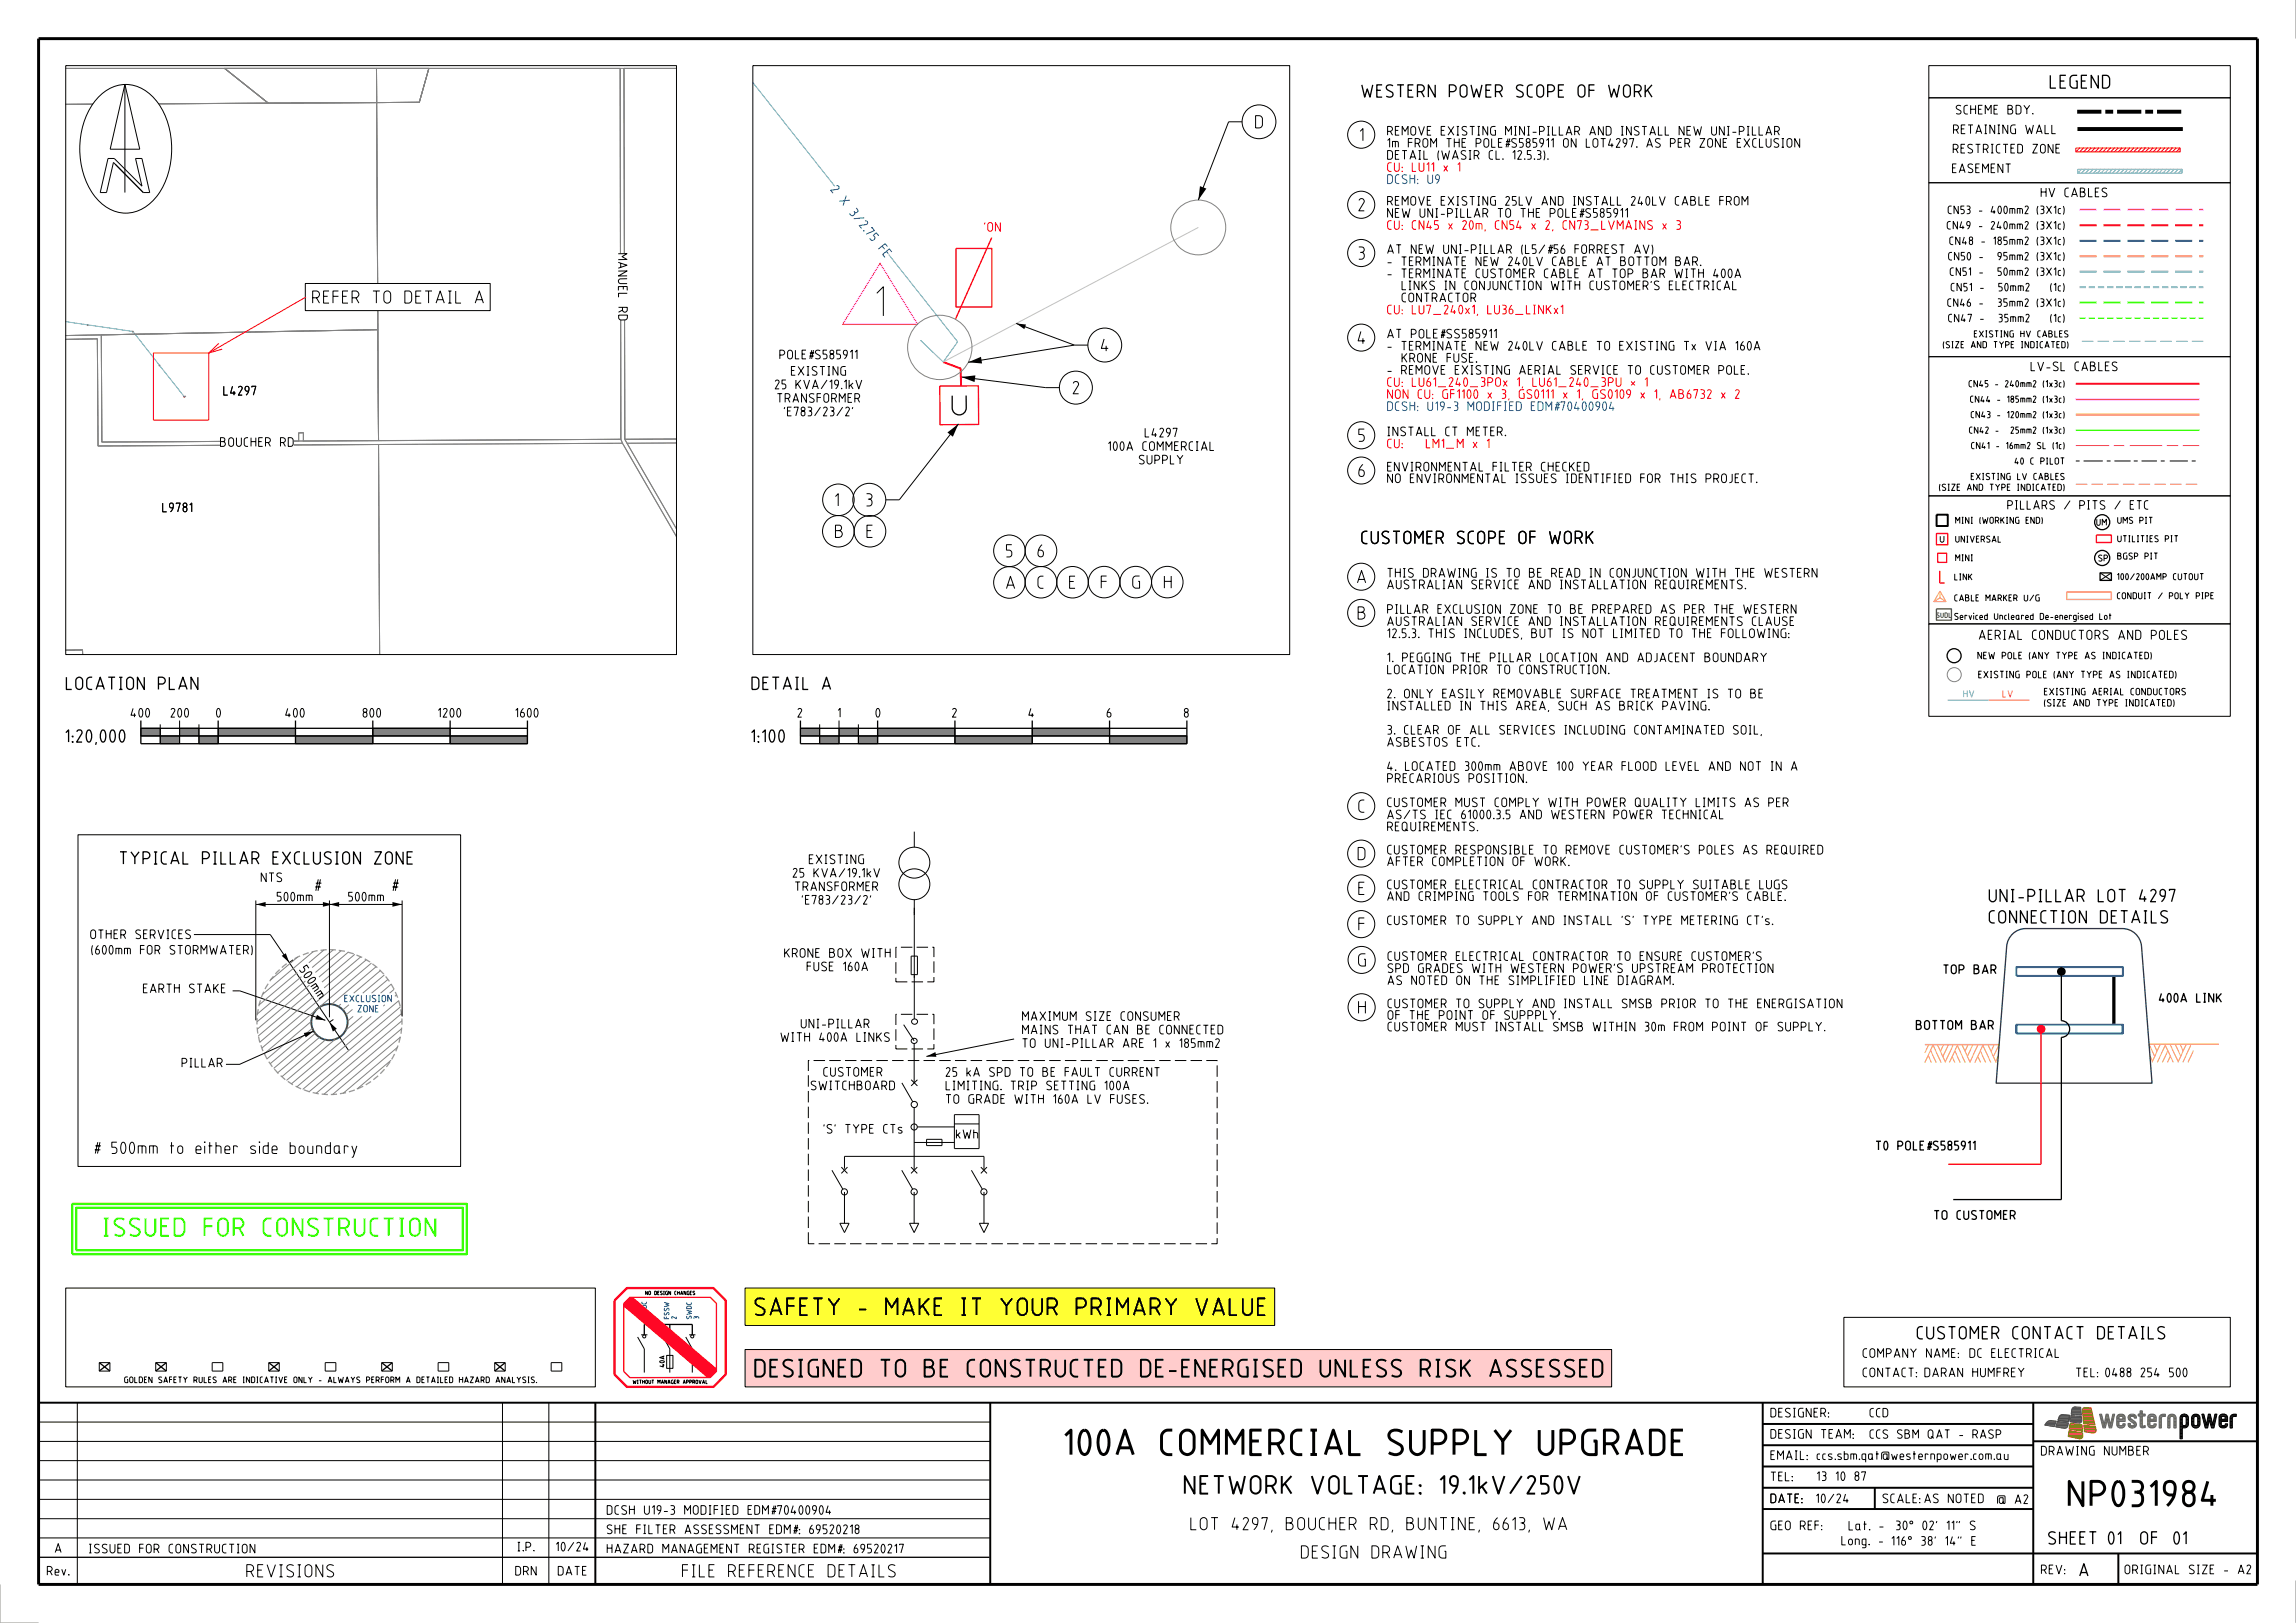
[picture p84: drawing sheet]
<svg xmlns="http://www.w3.org/2000/svg" width="594mm" height="420mm" viewBox="0 0 594 420" stroke-linecap="round" stroke-linejoin="round" font-family="sans-serif">
<defs><g id="words">
<text font-size="8.3" x="226.4" y="82.1">1</text>
<g font-size="7">
<text x="272.4" y="376.7">100A COMMERCIAL SUPPLY UPGRADE</text>
<text x="532.5" y="390">NP031984</text>
</g>
<text font-size="5" fill="#3f0" x="26.6" y="320">ISSUED FOR CONSTRUCTION</text>
<text font-size="5" x="291.4" y="386.7">NETWORK VOLTAGE: 19.1kV/250V</text>
<g font-size="4.8">
<text x="195.2" y="340.6">SAFETY - MAKE IT YOUR PRIMARY VALUE</text>
<text x="195.2" y="356.5">DESIGNED TO BE CONSTRUCTED DE-ENERGISED UNLESS RISK ASSESSED</text>
</g>
<text font-size="3.6" x="530.3" y="23">LEGEND</text>
<g font-size="3.5">
<text x="352.2" y="25.3">WESTERN POWER SCOPE OF WORK</text>
<text x="324.7" y="33.3">D</text>
<text x="351.7" y="36.6">1</text>
<text x="351.4" y="54.7">2</text>
<text x="351.4" y="67.2">3</text>
<text x="80.7" y="78.6">REFER TO DETAIL A</text>
<text x="351.2" y="89.1">4</text>
<text x="284.8" y="91">4</text>
<text x="277.5" y="102.1">2</text>
<text x="351.4" y="114.4">5</text>
<text x="351.4" y="123.5">6</text>
<text x="216" y="131.1">1</text>
<text x="224" y="131.1">3</text>
<text x="216" y="139.2">B</text>
<text x="224.1" y="139.2">E</text>
<text x="352.2" y="140.8">CUSTOMER SCOPE OF WORK</text>
<text x="260.2" y="144.3">5</text>
<text x="268.4" y="144.3">6</text>
<text x="260.2" y="152.5">A</text>
<text x="268.4" y="152.4">C</text>
<text x="276.5" y="152.4">E</text>
<text x="284.7" y="152.4">F</text>
<text x="292.9" y="152.4">G</text>
<text x="301.1" y="152.4">H</text>
<text x="351" y="151">A</text>
<text x="351.2" y="160.4">B</text>
<text x="17" y="178.6">LOCATION PLAN</text>
<text x="194.4" y="178.6">DETAIL A</text>
<text x="16.9" y="192.2">1:20,000</text>
<text x="194.3" y="192.2">1:100</text>
<text x="351.4" y="210.4">C</text>
<text x="30.9" y="223.8">TYPICAL PILLAR EXCLUSION ZONE</text>
<text x="351.2" y="222.6">D</text>
<text x="351.4" y="231.6">E</text>
<text x="514.5" y="233.5">UNI-PILLAR LOT 4297</text>
<text x="514.5" y="239">CONNECTION DETAILS</text>
<text x="351.4" y="240.9">F</text>
<text x="351.3" y="250.2">G</text>
<text x="351.3" y="262.4">H</text>
<text x="495.9" y="346.6">CUSTOMER CONTACT DETAILS</text>
<text x="293.7" y="396.1">LOT 4297, BOUCHER RD, BUNTINE, 6613, WA</text>
<text x="529.9" y="399.7">SHEET</text>
<text x="545.3" y="399.7">01</text>
<text x="555.2" y="399.7">OF01</text>
<text x="321.1" y="403.4">DESIGN DRAWING</text>
<text x="537.9" y="408">A</text>
<text x="63.7" y="408.2">REVISIONS</text>
<text x="176.4" y="408.2">FILE REFERENCE DETAILS</text>
</g>
<g font-size="3.3">
<text x="81.2" y="230.7">#</text>
<text x="101.2" y="230.7">#</text>
<text x="24.2" y="298.7"># 500mm to either side boundary</text>
</g>
<text font-size="2.6" x="511.9" y="165.6">AERIAL CONDUCTORS AND POLES</text>
<g font-size="2.5">
<text x="506" y="29.6">SCHEME BDY.</text>
<text x="358.9" y="35.1">REMOVE EXISTING MINI-PILLAR AND INSTALL NEW UNI-PILLAR</text>
<text x="505.3" y="34.7">RETAINING WALL</text>
<text x="358.9" y="41.4">DETAIL (WASIR CL. 12.5.3).</text>
<text x="358.9" y="38.2">1m FROM THE POLE#S585911 ON LOT4297. AS PER ZONE EXCLUSION</text>
<text x="505.2" y="39.7">RESTRICTED ZONE</text>
<text x="505" y="44.8">EASEMENT</text>
<text x="358.9" y="53.2">REMOVE EXISTING 25LV AND INSTALL 240LV CABLE FROM</text>
<text x="528" y="51.1">HV CABLES</text>
<text x="358.9" y="56.4">NEW UNI-PILLAR TO THE POLE#S585911</text>
<text x="159.8" y="65.5" transform="rotate(90 159.8 65.5)">MANUEL RD</text>
<text x="358.9" y="65.7">AT NEW UNI-PILLAR (L5/#56 FORREST AV)</text>
<text x="358.9" y="72">- TERMINATE CUSTOMER CABLE AT TOP BAR WITH 400A</text>
<text x="358.9" y="68.9">- TERMINATE NEW 240LV CABLE AT BOTTOM BAR.</text>
<text x="360.5" y="75.1">LINKS IN CONJUNCTION WITH CUSTOMER'S ELECTRICAL</text>
<text x="360.5" y="78.2">CONTRACTOR</text>
<text x="358.9" y="87.6">AT POLE#SS585911</text>
<text x="201.6" y="93">POLE#S585911</text>
<text x="358.9" y="90.7">- TERMINATE NEW 240LV CABLE TO EXISTING Tx VIA 160A</text>
<text x="360.7" y="93.9">KRONE FUSE.</text>
<text x="200.4" y="100.7">25 KVA/19.1kV</text>
<text x="204.6" y="97.2">EXISTING</text>
<text x="358.9" y="97">- REMOVE EXISTING AERIAL SERVICE TO CUSTOMER POLE.</text>
<text x="525.3" y="96.1">LV-SL CABLES</text>
<text x="57.8" y="102.4">L4297</text>
<text x="201" y="104.2">TRANSFORMER</text>
<text x="202.8" y="107.7">'E783/23/2'</text>
<text x="296.1" y="113.2">L4297</text>
<text x="358.9" y="112.9">INSTALL CT METER.</text>
<text x="56.9" y="115.7">BOUCHER RD</text>
<text x="286.7" y="116.7">100A COMMERCIAL</text>
<text x="294.6" y="120.2">SUPPLY</text>
<text x="358.9" y="125">NO ENVIRONMENTAL ISSUES IDENTIFIED FOR THIS PROJECT.</text>
<text x="358.9" y="122">ENVIRONMENTAL FILTER CHECKED</text>
<text x="42" y="132.6">L9781</text>
<text x="358.9" y="149.5">THIS DRAWING IS TO BE READ IN CONJUNCTION WITH THE WESTERN</text>
<text x="358.9" y="152.5">AUSTRALIAN SERVICE AND INSTALLATION REQUIREMENTS.</text>
<text x="358.9" y="162">AUSTRALIAN SERVICE AND INSTALLATION REQUIREMENTS CLAUSE</text>
<text x="358.9" y="158.9">PILLAR EXCLUSION ZONE TO BE PREPARED AS PER THE WESTERN</text>
<text x="358.9" y="165.1">12.5.3. THIS INCLUDES, BUT IS NOT LIMITED TO THE FOLLOWING:</text>
<text x="358.9" y="171.4">1. PEGGING THE PILLAR LOCATION AND ADJACENT BOUNDARY</text>
<text x="358.9" y="174.5">LOCATION PRIOR TO CONSTRUCTION.</text>
<text x="33.8" y="185.7">400</text>
<text x="44.1" y="185.7">200</text>
<text x="55.9" y="185.7">0</text>
<text x="73.8" y="185.7">400</text>
<text x="93.8" y="185.7">800</text>
<text x="113.3" y="185.7">1200</text>
<text x="133.3" y="185.7">1600</text>
<text x="206.3" y="185.7">2</text>
<text x="216.7" y="185.7">1</text>
<text x="226.5" y="185.7">0</text>
<text x="246.3" y="185.7">2</text>
<text x="266.1" y="185.7">4</text>
<text x="286.3" y="185.7">6</text>
<text x="306.3" y="185.7">8</text>
<text x="358.9" y="183.9">INSTALLED IN THIS AREA, SUCH AS BRICK PAVING.</text>
<text x="358.9" y="180.7">2. ONLY EASILY REMOVABLE SURFACE TREATMENT IS TO BE</text>
<text x="358.9" y="190.1">3. CLEAR OF ALL SERVICES INCLUDING CONTAMINATED SOIL,</text>
<text x="358.9" y="193.2">ASBESTOS ETC.</text>
<text x="358.9" y="202.6">PRECARIOUS POSITION.</text>
<text x="358.9" y="199.5">4. LOCATED 300mm ABOVE 100 YEAR FLOOD LEVEL AND NOT IN A</text>
<text x="358.9" y="208.9">CUSTOMER MUST COMPLY WITH POWER QUALITY LIMITS AS PER</text>
<text x="358.9" y="215.1">REQUIREMENTS.</text>
<text x="358.9" y="212">AS/TS IEC 61000.3.5 AND WESTERN POWER TECHNICAL</text>
<text x="358.9" y="221.1">CUSTOMER RESPONSIBLE TO REMOVE CUSTOMER'S POLES AS REQUIRED</text>
<text x="205.1" y="227.1">25 KVA/19.1kV</text>
<text x="209.3" y="223.6">EXISTING</text>
<text x="358.9" y="224.1">AFTER COMPLETION OF WORK.</text>
<text x="67.5" y="228.3">NTS</text>
<text x="71.6" y="233.3">500mm</text>
<text x="90.1" y="233.3">500mm</text>
<text x="205.6" y="230.6">TRANSFORMER</text>
<text x="358.9" y="233.1">AND CRIMPING TOOLS FOR TERMINATION OF CUSTOMER'S CABLE.</text>
<text x="358.9" y="230.1">CUSTOMER ELECTRICAL CONTRACTOR TO SUPPLY SUITABLE LUGS</text>
<text x="207.4" y="234.1">'E783/23/2'</text>
<text x="358.9" y="239.4">CUSTOMER TO SUPPLY AND INSTALL 'S' TYPE METERING CT's.</text>
<text x="23.4" y="243">OTHER SERVICES</text>
<text x="23.6" y="247">(600mm FOR STORMWATER)</text>
<text x="77.3" y="251" transform="rotate(56 77.3 251)">5</text>
<text x="202.9" y="247.9">KRONE BOX WITH</text>
<text x="208.7" y="251.4">FUSE 160A</text>
<text x="359" y="251.8">SPD GRADES WITH WESTERN POWER'S UPSTREAM PROTECTION</text>
<text x="359" y="248.7">CUSTOMER ELECTRICAL CONTRACTOR TO ENSURE CUSTOMER'S</text>
<text x="37" y="257">EARTH STAKE</text>
<text x="78.3" y="252.4" transform="rotate(56 78.3 252.4)">0</text>
<text x="79.3" y="253.9" transform="rotate(56 79.3 253.9)">0 mm</text>
<text x="359" y="254.9">AS NOTED ON THE SIMPLIFIED LINE DIAGRAM.</text>
<text x="502.7" y="252.1">TOP BAR</text>
<text x="359" y="263.9">OF THE POINT OF SUPPPLY.</text>
<text x="359" y="260.9">CUSTOMER TO SUPPLY AND INSTALL SMSB PRIOR TO THE ENERGISATION</text>
<text x="558.6" y="259.5">400A LINK</text>
<text x="201.9" y="269.6">WITH 400A LINKS</text>
<text x="207.2" y="266.1">UNI-PILLAR</text>
<text x="264.4" y="267.7">MAINS THAT CAN BE CONNECTED</text>
<text x="264.4" y="264.2">MAXIMUM SIZE CONSUMER</text>
<text x="359" y="266.9">CUSTOMER MUST INSTALL SMSB WITHIN 30m FROM POINT OF SUPPLY.</text>
<text x="495.7" y="266.5">BOTTOM BAR</text>
<text x="264.4" y="271.2">TO UNI-PILLAR ARE 1 x 185mm2</text>
<text x="47" y="276.3">PILLAR</text>
<text x="213" y="278.6">CUSTOMER</text>
<text x="244.7" y="278.7">25 kA SPD TO BE FAULT CURRENT</text>
<text x="209.7" y="282.1">SWITCHBOARD</text>
<text x="244.7" y="285.7">TO GRADE WITH 160A LV FUSES.</text>
<text x="244.7" y="282.2">LIMITING. TRIP SETTING 100A</text>
<text x="213" y="293.4">'S' TYPE CTs</text>
<text x="247.3" y="294.7">kWh</text>
<text x="485.2" y="297.7">T0 POLE#S585911</text>
<text x="500.3" y="315.7">TO CUSTOMER</text>
<text x="481.9" y="351.4">COMPANY NAME: DC ELECTRICAL</text>
<text x="481.9" y="356.4">CONTACT:DARAN HUMFREY</text>
<text x="537" y="356.4">TEL:0488 254 500</text>
<text x="458" y="366.8">DESIGNER:</text>
<text x="458" y="377.8">EMAIL:ccs.sbm.qat@westernpower.com.au</text>
<text x="458" y="372.3">DESIGN TEAM:</text>
<text x="528" y="376.7">DRAWING NUMBER</text>
<text x="458" y="383.3">TEL:</text>
<text x="470" y="383.2">13 10 87</text>
<text x="458" y="389">DATE: 10/24</text>
<text x="458" y="389">DATE:</text>
<text x="487" y="389">SCALE:</text>
<text x="497.8" y="389">AS NOTED</text>
<text x="516.6" y="389.2">@ A2</text>
<text x="157" y="392">DCSH U19-3 MODIFIED EDM#70400904</text>
<text x="458" y="396">GEO REF:</text>
<text x="14.2" y="401.9">A</text>
<text x="23" y="402">ISSUED FOR CONSTRUCTION</text>
<text x="133.8" y="401.5">I.P.</text>
<text x="143.8" y="401.5">10/24</text>
<text x="157" y="397">SHE FILTER ASSESSMENT EDM#: 69520218</text>
<text x="157" y="402">HAZARD MANAGEMENT REGISTER EDM#: 69520217</text>
<text x="476.4" y="399.9">Long. -116° 38' 14&quot; E</text>
<text x="478.2" y="396">Lat. -30° 02' 11&quot; S</text>
<text x="12.1" y="407.7">Rev.</text>
<text x="133.3" y="407.7">DRN</text>
<text x="144.3" y="407.7">DATE</text>
<text x="528" y="407.4">REV:</text>
<text x="549.6" y="407.4">ORIGINAL SIZE - A2</text>
</g>
<g font-size="2.5" fill="#f00">
<text x="358.9" y="44.5">CU: LU11 x 1</text>
<text x="254.6" y="60">'ON</text>
<text x="358.9" y="59.5">CU: CN45 x 20m, CN54 x 2, CN73_LVMAINS x 3</text>
<text x="358.9" y="81.4">CU: LU7_240x1, LU36_LINKx1</text>
<text x="358.9" y="100.1">CU: LU61_240_3POx 1, LU61_240_3PU * 1</text>
<text x="358.9" y="103.2">NON CU: GF1100 x 3, GS0111 x 1, GS0109 x 1, AB6732 x 2</text>
<text x="358.9" y="116">CU:</text>
<text x="368.9" y="116">LM1_M x 1</text>
</g>
<g font-size="2.5" fill="#0028fa">
<text x="358.9" y="47.6">DCSH: U9</text>
<text x="214.7" y="49.2" transform="rotate(51 214.7 49.2)">2</text>
<text x="217" y="52" transform="rotate(51 217 52)">X</text>
<text x="219.6" y="55.2" transform="rotate(51 219.6 55.2)">3 / 2 .7</text>
<text x="224.8" y="61.6" transform="rotate(51 224.8 61.6)">5</text>
<text x="227.1" y="64.5" transform="rotate(51 227.1 64.5)">FE</text>
<text x="358.9" y="106.4">DCSH: U19-3 MODIFIED EDM#70400904</text>
</g>
<g font-size="2.4">
<text x="519.3" y="131.9">PILLARS / PITS / ETC</text>
<text x="483.7" y="366.8">CCD</text>
<text x="483.7" y="372.3">CCS SBM QAT - RASP</text>
</g>
<g font-size="2.2">
<text x="503.7" y="59.4">CN49 - 240mm2 (3X1c)</text>
<text x="503.9" y="55.4">CN53 - 400mm2 (3X1c)</text>
<text x="504.3" y="63.4">CN48 - 185mm2 (3X1c)</text>
<text x="504" y="67.4">CN50 -</text>
<text x="504.4" y="71.4">CN51 -</text>
<text x="515.5" y="67.4">95mm2 (3X1c)</text>
<text x="515.8" y="71.4">50mm2 (3X1c)</text>
<text x="504.7" y="75.4">CN51 -</text>
<text x="516.9" y="75.4">50mm2</text>
<text x="530.2" y="75.4">(1c)</text>
<text x="503.8" y="79.4">CN46 -</text>
<text x="504" y="83.4">CN47 -</text>
<text x="515.4" y="79.4">35mm2 (3X1c)</text>
<text x="516.5" y="83.4">35mm2</text>
<text x="530.1" y="83.4">(1c)</text>
</g>
<g font-size="1.9">
<text x="511.6" y="170.6">NEW POLE (ANY TYPE AS INDICATED)</text>
<text x="511.8" y="175.5">EXISTING POLE (ANY TYPE AS INDICATED)</text>
<text x="528.8" y="179.9">EXISTING AERIAL CONDUCTORS</text>
<text x="528.8" y="182.8">(SIZE AND TYPE INDICATED)</text>
</g>
<text font-size="1.9" fill="#39f" x="507.9" y="180.5">HV</text>
<text font-size="1.9" fill="#f66" x="518.1" y="180.5">LV</text>
<g font-size="1.9" fill="#0028fa">
<text x="89.1" y="259.3">EXCLUSION</text>
<text x="92.5" y="262">ZONE</text>
</g>
<g font-size="1.8">
<text x="510.7" y="87.3">EXISTING HV CABLES</text>
<text x="502.7" y="90.1">(SIZE AND TYPE INDICATED)</text>
<text x="509.3" y="100.2">CN45 - 240mm2 (1x3c)</text>
<text x="509.7" y="104.2">CN44 - 185mm2 (1x3c)</text>
<text x="509.4" y="112.2">CN42 -</text>
<text x="509.9" y="108.2">CN43 - 120mm2 (1x3c)</text>
<text x="519.1" y="112.2">25mm2 (1x3c)</text>
<text x="510" y="116.2">CN41 - 16mm2 SL (1c)</text>
<text x="509.9" y="124.2">EXISTING LV CABLES</text>
<text x="521.2" y="120.2">40 C PILOT</text>
<text x="501.7" y="127">(SIZE AND TYPE INDICATED)</text>
<text x="505.9" y="135.5">MINI (WORKING END)</text>
<text x="542.4" y="136">UM</text>
<text x="547.8" y="135.5">UMS PIT</text>
<text x="505.9" y="140.4">UNIVERSAL</text>
<text x="547.8" y="140.3">UTILITIES PIT</text>
<text x="505.9" y="145.2">MINI</text>
<text x="542.9" y="145.3">SP</text>
<text x="547.8" y="144.8">BGSP PIT</text>
<text x="505.6" y="150.2">LINK</text>
<text x="505.6" y="155.6">CABLE MARKER U/G</text>
<text x="547.7" y="155">CONDUIT / POLY PIPE</text>
<text x="547.7" y="150.1">100/200AMP CUTOUT</text>
<text x="505.6" y="160.4">Serviced Uncleared De-energised Lot</text>
</g>
<text font-size="1.6" x="32.2" y="357.9">GOLDEN SAFETY RULES ARE INDICATIVE ONLY - ALWAYS PERFORM A DETAILED HAZARD ANALYSIS.</text>
<text font-size="1.3" fill="#329932" x="501" y="159.9">SUDL</text>
<g font-size="1.3" fill="#0028fa">
<text x="167.3" y="341.1" transform="rotate(-90 167.3 341.1)">SWDC</text>
<text x="169.2" y="341.1" transform="rotate(-90 169.2 341.1)">1</text>
<text x="173.1" y="341.3" transform="rotate(-90 173.1 341.3)">FSSW</text>
<text x="175" y="341.3" transform="rotate(-90 175 341.3)">2</text>
<text x="178.9" y="341.3" transform="rotate(-90 178.9 341.3)">SWDC</text>
<text x="180.8" y="341.3" transform="rotate(-90 180.8 341.3)">3</text>
</g>
<text font-size="1.3" x="171.9" y="353.8" transform="rotate(-90 171.9 353.8)">40A</text>
<g font-size="1">
<text x="167" y="335.1">NO DESIGN CHANGES</text>
<text x="163.7" y="358.1">WITHOUT MANAGER APPROVAL</text>
</g>
</g></defs>
<path d="M17 333.3h137v25.6h-137zM25.7 352.6h2.7v2.2h-2.7zM40.3 352.6h2.7v2.2h-2.7zM54.9 352.6h2.7v2.2h-2.7zM69.5 352.6h2.7v2.2h-2.7zM84.1 352.6h2.8v2.2h-2.8zM98.7 352.6h2.8v2.2h-2.8zM113.3 352.6h2.8v2.2h-2.8zM128 352.6h2.7v2.2h-2.7zM142.6 352.6h2.7v2.2h-2.7zM179.1 349.1v6.1" fill="none" stroke="#000" stroke-width=".26"/>
<path d="M166.7 342.7h12.4" fill="none" stroke="#000" stroke-width=".34"/>
<path d="M56.4 188.5h20v1.9h-20z" fill="#828282"/>
<path d="M56.4 188.5h20v1.9h-20z" fill="none" stroke="#000" stroke-width=".26"/>
<path d="M76.4 190.4h20v2.1h-20z" fill="#828282"/>
<path d="M76.4 190.4h20v2.1h-20z" fill="none" stroke="#000" stroke-width=".26"/>
<path d="M96.4 188.5h20.1v1.9h-20.1z" fill="#828282"/>
<path d="M96.4 188.5h20.1v1.9h-20.1z" fill="none" stroke="#000" stroke-width=".26"/>
<path d="M116.5 190.4h20v2.1h-20z" fill="#828282"/>
<path d="M116.5 190.4h20v2.1h-20z" fill="none" stroke="#000" stroke-width=".26"/>
<path d="M51.5 190.4h4.9v2.1h-4.9z" fill="#828282"/>
<path d="M51.5 190.4h4.9v2.1h-4.9z" fill="none" stroke="#000" stroke-width=".26"/>
<path d="M46.5 188.5h5v1.9h-5z" fill="#828282"/>
<path d="M46.5 188.5h5v1.9h-5z" fill="none" stroke="#000" stroke-width=".26"/>
<path d="M41.5 190.4h5v2.1h-5z" fill="#828282"/>
<path d="M41.5 190.4h5v2.1h-5z" fill="none" stroke="#000" stroke-width=".26"/>
<path d="M36.4 188.5h5.1v1.9h-5.1z" fill="#828282"/>
<path d="M36.4 188.5h5.1v1.9h-5.1z" fill="none" stroke="#000" stroke-width=".26"/>
<path d="M227 188.5h20.1v1.9h-20.1z" fill="#828282"/>
<path d="M227 188.5h20.1v1.9h-20.1z" fill="none" stroke="#000" stroke-width=".26"/>
<path d="M247.1 190.4h20v2.1h-20z" fill="#828282"/>
<path d="M247.1 190.4h20v2.1h-20z" fill="none" stroke="#000" stroke-width=".26"/>
<path d="M267.1 188.5h20v1.9h-20z" fill="#828282"/>
<path d="M267.1 188.5h20v1.9h-20z" fill="none" stroke="#000" stroke-width=".26"/>
<path d="M287.1 190.4h20v2.1h-20z" fill="#828282"/>
<path d="M287.1 190.4h20v2.1h-20z" fill="none" stroke="#000" stroke-width=".26"/>
<path d="M222.1 190.4h4.9v2.1h-4.9z" fill="#828282"/>
<path d="M222.1 190.4h4.9v2.1h-4.9z" fill="none" stroke="#000" stroke-width=".26"/>
<path d="M217.1 188.5h5v1.9h-5z" fill="#828282"/>
<path d="M217.1 188.5h5v1.9h-5z" fill="none" stroke="#000" stroke-width=".26"/>
<path d="M212.1 190.4h5v2.1h-5z" fill="#828282"/>
<path d="M212.1 190.4h5v2.1h-5z" fill="none" stroke="#000" stroke-width=".26"/>
<path d="M207.1 188.5h5v1.9h-5z" fill="#828282"/>
<path d="M207.1 188.5h5v1.9h-5zM477 340.9h100v18h-100z" fill="none" stroke="#000" stroke-width=".26"/>
<path d="M247.3 64.3h9.3v15.1h-9.3zM256.6 61.5l-9.4 21.2M243.1 99.9h10l.1 9.9-10 .1zM47.7 102.8h.1M47.7 102.7h.1" fill="none" stroke="#f00" stroke-width=".34"/>
<path d="M227.7 68.1l9.7 15.8h-19.4zM47.6 102.7h.1" fill="none" stroke="#f0f" stroke-width=".34"/>
<path d="M244 93.7l4.5 1.7 .1 4.4M47.7 102.7h.1" fill="none" stroke="#f00" stroke-width=".51"/>
<path d="M310 58.9l-66 34.8M48 102.5l-.3 .2" fill="none" stroke="#c0c0c0" stroke-width=".26"/>
<path d="M194.8 21.4l53 67.1-3.8 5.2-5.8-5.6M17 83.2l17.4 2.6M34.4 85.8l13.3 16.9M34.4 85.8h.1M47.7 102.7h.1" fill="none" stroke="#39f" stroke-width=".26"/>
<g fill="none" stroke="#828282" stroke-width=".26">
<path d="M17 17.7h41.1l11.3 9-52.4 .3 80.4-.5 .4 58.8-80.8 1.5 9.2-.1 .2 27.7 134.2-.7 .4 1-135.6 .7-.2-27.7-8.2 .1 8.2-.1 .2 27.7 72.5-.4 .3 54.4-.3-54.4 63.1-.3 14 24.2-14-24.2-.4-1-.2-96M58.1 17.7h39.3v8.8l-28 .2zM97.4 17.7h13.5l-2.4 8.8h-11.1zM160.4 17.7h1l.2 96 13.4 23.2-12.8-22.2 12.8-.1-12.8 .1-.6-1 13.4-.1-13.4 .1-.2-96h13.6M97.4 26.5h11.1l2.4-8.8h49.5l.2 96-62.7 .3zM22.6 84h.2v.2h-.2zM26.2 86.7l71.6-1.4 .1 28.7-19.4 .1v-2.1h-1.2v2.1l-50.9 .3zM34.3 85.7l.2 .2zM41.2 94.5l.2 .2zM47.6 102.7h.1M48 102.6h.1M77.3 112h1.2v2.1h-1.2z"/>
<path d="M17 168.3l4.3-.1 .1 1.2"/>
<circle cx="310" cy="58.9" r="7.1"/>
<circle cx="243.1" cy="89.9" r="8.3"/>
</g>
<path d="M34.4 85.8h.1" fill="none" stroke="#f66" stroke-width=".26"/>
<path d="M249.9 102.4l.1 3.1a1.82 1.82 0 0 1-1.8 1.9 1.82 1.82 0 0 1-1.9-1.8v-3.2" fill="none" stroke="#000" stroke-width=".34"/>
<path d="M192.8 333.3h137v9.7h-137z" fill="#ff3"/>
<path d="M192.8 333.3h137v9.7h-137z" fill="none" stroke="#000" stroke-width=".26"/>
<path d="M192.8 349.2h224.1v9.7h-224.1z" fill="#fcc"/>
<g fill="none" stroke="#000" stroke-width=".26">
<path d="M262.9 83.7l15.1 5.6M165 346l1.7 3.1v6.1M165.9 345.4h1.6M171.6 346l1.7 3.1v6.1M172.5 350.7h1.6v3.4h-1.6zM172.5 345.4h1.6M177.4 346l1.7 3.1M178.3 345.4h1.6M192.8 349.2h224.1v9.7h-224.1zM10 368h246.2M10 373h246.2M10 378h246.2"/>
<path d="M20 363v47M130 363v47M142 363v47M564 372.2h.6M564 372h.6M564 371.7h.6M564 371.6h.6M564 371.4h.6M564 371.1h.6M564 371h.6M564 370.8h.6M564 370.5h.6"/>
<path d="M564 370.4h.6M564 370.2h.6M564 369.9h.6M564 369.8h.6M564 369.6h.6M564 369.3h1.7M564 369.2h2M564 369h2.1M564 368.7h.7M564 368.6h.6M564 368.4h.6M564 368.1h.6"/>
<path d="M564 368h.6M564 367.8h.6M564 367.5h.6M564 367.3h.6M564 367.2h.6M564 366.9h.6M564 366.7h.6M564.1 366.6h.8M564.2 366.3h1.8M564.3 366.2a1.1 1.1 0 0 1 1.2-.2 1.1 1.1 0 0 1 .7 1v1.5a1.1 1.1 0 0 1-1.6 .9v2.9h-.6v-5.4zM564.4 366.1h1.4M564.6 366.7l.4-.1 .5 .1 .1 1.8-.2 .4-.8-.2z"/>
<path d="M564.9 366h.4M565.2 366.6h.9M565.5 368.7h.7M565.5 366.7h.7M565.6 368.6h.6M565.6 368.4h.6M565.6 368.1h.6M565.6 368h.6M565.6 367.8h.6M565.6 367.5h.6M565.6 367.3h.6M565.6 367.2h.6"/>
<path d="M565.6 366.9h.6M567 368.7h.6M567 368.5h.6M567 368.3h.6M567 368.1h.6M567 367.9h.6M567 367.7h.6M567 367.5h.6M567 367.3h.6M567 367.1h.6M567 366.9h.6M567 366.7h.7"/>
<path d="M567.1 368.9h.7M567.1 366.5h2M567.2 369.1h1.8M567.2 366.3h1.7M567.3 366.2a1.11 1.11 0 0 1 1.2-.2 1.11 1.11 0 0 1 .7 1v1.5a1.1 1.1 0 0 1-1.1 1 1.1 1.1 0 0 1-1.1-1v-1.6zM567.3 369.3h1.6M567.5 366.1h1.2M567.6 366.7l.4-.1 .5 .1 .1 1.8-.2 .4-.8-.2zM567.7 369.5h.8M568.4 368.9h.7M568.5 366.7h.6M568.5 368.7h.7"/>
<path d="M568.6 368.5h.6M568.6 368.3h.6M568.6 368.1h.6M568.6 367.9h.6M568.6 367.7h.6M568.6 367.5h.6M568.6 367.3h.6M568.6 367.1h.6M568.6 366.9h.6M569.6 366h.6l.6 2.7 .5-2.7h.5l.7 2.6 .5-2.6h.5l-.7 3.5h-.7l-.5-2.1-.5 2.1h-.6zM569.6 366h.6M569.7 366.2h.5"/>
<path d="M569.7 366.4h.6M569.8 366.6h.5M569.8 366.8h.6M569.9 367h.5M569.9 367.2h.6M570 367.4h.5M570.1 367.6h.5M570.1 367.8h.5M570.1 368h.6M570.2 368.2h.5M570.2 368.4h.6M570.3 368.6h1"/>
<path d="M570.3 368.8h1M570.4 369h.9M570.4 369.2h.8M570.5 369.4h.6M570.9 368.4h.5M570.9 368.2h.5M570.9 368h.6M571 367.8h.5M571 367.6h.5M571 367.4h1.2M571.1 367.2h1M571.1 367h1"/>
<path d="M571.2 366.8h.8M571.2 366.6h.8M571.3 366.4h.7M571.3 366.2h.6M571.3 366h.6M571.6 367.6h.6M571.7 367.8h.6M571.7 368h.6M571.8 368.2h.5M571.9 368.4h.5M571.9 368.6h1M572 368.8h.9"/>
<path d="M572 369h.9M572.1 369.2h.7M572.1 369.4h.7M572.5 368.4h.5M572.6 368.2h.5M572.6 368h.5M572.6 367.8h.5M572.7 367.6h.5M572.7 367.4h.5M572.8 367.2h.5M572.8 367h.5M572.8 366.8h.5"/>
<path d="M572.9 366.6h.5M572.9 366.4h.5M573 366.2h.5M573 366h.5M574.1 368.6h.6M574.1 368.2h.6M574.1 368h.6M574.1 367.8h2.2M574.1 367.6h2.2M574.1 367.2h.6M574.1 368.4h.6M574.1 367.4h2.2"/>
<path d="M574.1 367h.6M574.1 366.8h.6M574.1 366.6h.8M574.1 368.8h.6M574.1 369h2.1M574.2 366.4h2M574.3 369.2h1.8M574.3 366.2l.7-.2a1.03 1.03 0 0 1 1.3 .8v1.1h-1.6v.7l.1 .3h.6l.3-.1v-.3h.6a1.12 1.12 0 0 1-1 1 1.12 1.12 0 0 1-1.2-.9v-1.8zM574.4 366.2h1.6M574.5 369.4h1.4M574.7 366.7l.8-.1 .2 .7h-1zM574.7 366h.9"/>
<path d="M575.5 366.6h.7M575.6 368.8h.7M575.7 367.2h.6M575.7 367h.6M575.7 366.8h.6M575.7 368.6h.6M576.9 369.5h.6M576.9 369.3h.6M576.9 369.1h.6M576.9 368.9h.6M576.9 368.7h.6M576.9 368.5h.6"/>
<path d="M576.9 368.3h.6M576.9 368.1h.6M576.9 367.9h.6M576.9 367.7h.6M576.9 367.5h.6M576.9 367.3h.6M576.9 367.1h.6M576.9 366.9h.7M577 366.7h.7M577.1 366.5h1.5M577.1 366.4a1.44 1.44 0 0 1 1.5-.4v.6h-.8l-.3 .3v2.6h-.6v-2.6zM577.2 366.3h1.4"/>
<path d="M577.5 366.1h1.1M10 383h246M10 388h246.2M10 393h246.2M10 398h246.2"/>
<circle cx="166.7" cy="345.8" r=".41"/>
<circle cx="173.3" cy="345.8" r=".41"/>
<circle cx="179.1" cy="345.8" r=".4"/>
</g>
<path d="M162.2 333.3h22.4l3.1 3.2v19.2l-3.1 3.2h-22.4l-3.2-3.2v-19.2z" fill="none" stroke="#f00" stroke-width=".59"/>
<path d="M161.4 337.3l1.6-1.6h20.8l1.5 1.6v17.6l-1.5 1.6h-20.8l-1.6-1.6z" fill="none" stroke="#f00" stroke-width=".34"/>
<path d="M166.7 342.7v2.7M173.3 342.7v2.7M179.1 342.7v2.7M10 403h246" fill="none" stroke="#000" stroke-width=".34"/>
<g fill="none" stroke="#000" stroke-width=".51">
<path d="M10 363h574M154 363v47M256.2 363v47M456 363v47M456 368.5h70M456 374h70M456 379.5h70M526 363v47M526 373h58M456 385h70M456 390.5h70M485 385v5.5"/>
<path d="M456 402h128M548 402v8"/>
</g>
<path d="M10 10h574v400h-574z" fill="none" stroke="#000" stroke-width=".76" stroke-linecap="butt"/>
<g fill="none" stroke="#4d4d4d" stroke-width=".26">
<path d="M529 368.8h2.6M529.1 368.6h2.6M529.3 368.4h2.5M529.4 368.2h2.4M529.6 368l.2-.2a2.65 2.65 0 0 1 2.2 0l-.5 1.4-2.5-.4zM529.6 368h2.3M529.8 367.8h2.2M530.2 369h1.3M531.5 369.2h.1M531.9 369.1h3.1M532 369.3h2.8M532 368.9h3"/>
<path d="M532 368.7h3.1M532.1 368.5h3M532.2 368.3h2.9M532.2 368.1h2M532.3 367.8l2.8 .4a1.15 1.15 0 0 1-1.1 1.4l-2.2-.4zM532.3 367.9h.4M532.4 367.5h2.8M532.5 367.3h2.8M532.6 367.1h2.7M532.7 366.9h2.6M532.7 366.7h2.7M532.8 366.5h2.6"/>
<path d="M533 366.3l.6-.2 1.8 .2-.2 1.6-2.8-.4zM533 366.3h2.3M533.2 369.5h1.5M533.4 367.7h1.8M535 367.9h.2M535.2 367.9l.2-1.6-.2 1.6M535.6 367.8h3M535.6 367.6h3M535.6 367.4h3M535.7 367.2h2.9M535.7 367h2.8M535.7 366.8h2.8"/>
<path d="M535.7 366.6h2.8M535.8 366.3l2.7 .3 .1 1a.6 .6 0 0 1-.7 .6l-2.3-.3zM535.8 366.4h1M535.8 365.9h2.6M535.9 365.7h2.5M535.9 365.5h2.5M535.9 365.3h2.5M535.9 365.1h2.5M536 364.9h2.4M536 364.7h2.3M536.1 364.5h2.2M536.1 368h2.3"/>
<path d="M536.2 364.3h2.1M536.3 364.3l.5-.2 1.5 .1 .2 2-2.7-.2 .2-1.2zM536.6 364.1h.5M537.1 366.1h1.3M537.7 368.2h.5"/>
</g>
<g fill="none" stroke="#c60" stroke-width=".26">
<path d="M535.1 371.7h3.8M535.1 371.5h3.8M535.1 371.3h3.8M535.2 371.1h3.6M535.2 370.9h3.6M535.2 370.7h3.2M535.2 370.5h2M535.3 370.2l3.5 .6 .1 .8a.74 .74 0 0 1-.9 .7l-2.9-.6zM535.3 370.3h.7M535.3 369.8h3.4M535.3 369.6h3.4M535.4 369.4h3.3"/>
<path d="M535.4 369.2h3.3M535.4 369h3.3M535.4 368.8h3.3M535.5 368.6h2.2M535.5 368.5l.5-.2 2.7 .4 .1 1.7-3.5-.6zM535.7 368.4h.6M535.9 371.9h2.9M536 370h2.8M536.9 372.1h1.8M537.2 370.2h1.6M537.9 372.3h.5M538.4 370.4h.4"/>
<path d="M538.7 365.1h2.5M538.7 364.9h2.4M538.8 365.5h2.5M538.8 365.3h2.4M538.8 364.7h2.3M538.8 365.9h2.5M538.8 365.7h2.5M538.8 366.3h2.6M538.8 366.1h2.6M538.9 366.7h2.6M538.9 366.5h2.6M538.9 364.5h2.1"/>
<path d="M538.9 366.9h2.7M538.9 364.4l.5-.2 1.6 .1 1 4.5-3-.4-.3-3.4zM538.9 367.3h2.8M538.9 367.1h2.7M539 367.7h2.8M539 367.5h2.7M539 368.1h2.9M539 367.9h2.8M539 368.3h2.9M539.1 368.7l3 .5a1.26 1.26 0 0 1-.1 1.5l-.6 .2-2.1-.4zM539.1 369.1h2.7M539.1 368.9h1.2"/>
<path d="M539.1 364.3h1.4M539.2 369.5h3M539.2 369.3h2.9M539.2 369.9h3.1M539.2 369.7h3.1M539.2 370.1h3.1M539.3 370.3h3M539.4 370.5h2.8M539.8 368.5h2.1M540.6 370.7h1.4M541.4 368.7h.6"/>
</g>
<g fill="none" stroke="#666" stroke-width=".26">
<path d="M543.2 366h.5l.7 2.7 .5-2.7h.5l.6 2.6 .6-2.6h.5l-.8 3.5h-.6l-.6-2.1-.4 2.1h-.6zM543.2 366.1h.6M543.3 366.3h.5M543.3 366.5h.5M543.3 366.7h.6M543.4 366.9h.5M543.5 367.1h.5M543.5 367.3h.6M543.6 367.5h.5M543.6 367.7h.6M543.7 367.9h.5M543.7 368.1h.6"/>
<path d="M543.8 368.3h.5M543.8 368.5h.5M543.8 368.7h1.1M543.9 368.9h.9M543.9 369.1h.9M544 369.3h.7M544.4 368.5h.5M544.4 368.3h.5M544.5 368.1h.5M544.5 367.9h.5M544.5 367.7h.6M544.6 367.5h1.1"/>
<path d="M544.6 367.3h1.1M544.7 367.1h.9M544.7 366.9h.9M544.7 366.7h.9M544.8 366.5h.7M544.8 366.3h.7M544.8 366.1h.6M545.2 367.7h.6M545.3 367.9h.6M545.3 368.1h.6M545.4 368.3h.5M545.4 368.5h1.1"/>
<path d="M545.5 368.7h1M545.5 368.9h1M545.6 369.1h.8M545.6 369.3h.8M546.1 368.3h.5M546.1 368.1h.5M546.2 367.9h.5M546.2 367.7h.5M546.2 367.5h.5M546.3 367.3h.5M546.3 367.1h.5M546.4 366.9h.5"/>
<path d="M546.4 366.7h.5M546.5 366.5h.4M546.5 366.3h.5M546.6 366.1h.5M547.6 367.7h2.2M547.6 367.1h.6M547.6 368.7h.6M547.6 368.5h.6M547.6 368.3h.6M547.6 368.1h.6M547.6 367.9h.6M547.6 367.5h2.2"/>
<path d="M547.6 367.3h2.2M547.6 366.9h.6M547.6 366.7h.7M547.7 368.9h.7M547.7 366.5h2M547.7 369.1h2M547.8 366.3h1.8M547.9 366.2l.6-.2a.99 .99 0 0 1 1.3 .8v1.1h-1.6v.7l.2 .3h.5l.3-.4h.6a1.1 1.1 0 0 1-1 1 1.1 1.1 0 0 1-1.2-.9v-1.8zM547.9 369.3h1.6M548.1 366.1h1.3M548.2 369.5h1M548.3 366.7l.8-.1 .1 .7h-1z"/>
<path d="M549.1 368.9h.7M549.2 366.7h.6M549.2 367.1h.6M549.2 368.7h.6M549.2 368.5h.6M549.2 366.9h.6M550.5 368.7h.6M550.5 368.5h.6M550.5 366.9h.6M550.5 366.7h.7M550.6 368.9h.8M550.6 367.1h.7"/>
<path d="M550.6 366.5h2.1M550.7 367.3h.9M550.7 369.1h1.9M550.7 366.3a1.16 1.16 0 0 1 1.2-.3 1.16 1.16 0 0 1 .8 1h-.6v-.3l-.3-.1-.7 .1 .2 .4 1 .8a1 1 0 0 1 .2 1.4 1 1 0 0 1-1.4 .1 .97 .97 0 0 1-.6-1h.6l.1 .4 .2 .1 .7-.2-.1-.3-1.3-1.1-.2-.5zM550.7 366.3h1.9M550.8 367.5h1.1M550.9 369.3h1.5M550.9 366.1h1.4M551.1 367.7h1M551.4 367.9h1M551.4 369.5h.5M551.6 368.1h1"/>
<path d="M551.9 368.9h.8M551.9 368.3h.8M552.1 368.7h.6M552.1 368.5h.6M552.1 366.7h.6M552.1 366.9h.6M553.2 366.2h1.8M553.2 366.4h1.8M553.2 366h1.8M553.6 365.1h.6v.9h.8v.4h-.8v2.4l.3 .2 .5-.1v.5l-.6 .1a.6 .6 0 0 1-.8-.6v-2.5h-.4v-.4h.4zM553.6 368.6h.6M553.6 368.2h.6"/>
<path d="M553.6 368h.6M553.6 367.6h.6M553.6 369h.8M553.6 368.8h.6M553.6 368.4h.6M553.6 367.8h.6M553.6 367.4h.6M553.6 367.2h.6M553.6 367h.6M553.6 366.8h.6M553.6 366.6h.6M553.6 365.8h.6"/>
<path d="M553.6 365.6h.6M553.6 365.4h.6M553.6 365.2h.6M553.7 369.2h1.3M553.9 369.4h1.1M554.7 369h.3M555.6 367.2h.7M555.6 368.4h.6M555.6 367.4h2.2M555.6 367h.7M555.6 368.6h.6M555.6 368.2h.6"/>
<path d="M555.6 368h.6M555.6 367.8h2.2M555.6 367.6h2.2M555.7 368.8h.6M555.7 366.8h.6M555.7 366.6h.7M555.7 369h2M555.8 366.4h1.9M555.9 369.2h1.7M555.9 366.2l.6-.2a1.03 1.03 0 0 1 1.3 .8v1.1h-1.6v.7l.2 .3h.5l.3-.1v-.3h.6a1.12 1.12 0 0 1-1 1 1.12 1.12 0 0 1-1.2-.9v-1.8zM555.9 366.2h1.7M556.1 369.4h1.3"/>
<path d="M556.2 366h1.1M556.4 366.6h.7l.1 .7h-.9zM557.1 366.6h.7M557.2 368.8h.6M557.2 367.2h.6M557.2 367h.6M557.2 366.8h.6M557.2 368.6h.6M558.6 369.1h.6M558.6 367.7h.6M558.6 367.3h.6M558.6 367.1h.6"/>
<path d="M558.6 369.5h.6M558.6 369.3h.6M558.6 368.9h.6M558.6 368.7h.6M558.6 368.5h.6M558.6 368.3h.6M558.6 368.1h.6M558.6 367.9h.6M558.6 367.5h.6M558.6 366.9h.6M558.6 366.7h.7M558.7 366.5h1.5"/>
<path d="M558.8 366.4a1.44 1.44 0 0 1 1.4-.4v.6h-.8l-.2 .3v2.6h-.6v-2.6zM558.8 366.3h1.4M559.1 366.1h1.1M560.8 367.7h.6M560.8 367.1h.6M560.8 369.5h.6M560.8 369.3h.6M560.8 369.1h.6M560.8 368.9h.6M560.8 368.7h.6M560.8 368.5h.6M560.8 368.3h.6"/>
<path d="M560.8 368.1h.6M560.8 367.9h.6M560.8 367.5h.6M560.8 367.3h.6M560.8 366.9h.6M560.8 366.7h.7M560.9 366.5h2M561.1 366.3h1.7M561.1 366.2l.7-.2a1.03 1.03 0 0 1 1.2 .9v2.6h-.6v-2.6l-.4-.3h-.4l-.2 .3v2.6h-.6v-2.6zM561.3 366.1h1.2M562.3 366.7h.7M562.4 367.7h.6"/>
<path d="M562.4 367.1h.6M562.4 369.5h.6M562.4 369.3h.6M562.4 369.1h.6M562.4 368.9h.6M562.4 368.7h.6M562.4 368.5h.6M562.4 368.3h.6M562.4 368.1h.6M562.4 367.9h.6M562.4 367.5h.6M562.4 367.3h.6"/>
<path d="M562.4 366.9h.6"/>
</g>
<path d="M594 0v10M0 410v10h10M594 409v11" fill="none" stroke="#828282" stroke-width=".26"/>
<path d="M18.7 311.6h102.1v12.9h-102.1zM19.8 312.5h99.9v11.1h-99.9z" fill="none" stroke="#3f0" stroke-width=".59"/>
<path d="M262.9 83.7l2.5 .3-.4 1.2z" fill="#000"/>
<path d="M214.7 49.2l2-1.6 14.1 17.5-1.9 1.6z" fill="#fff"/>
<path d="M39.7 91.4h14.3v17.3h-14.3z" fill="none" stroke="#f00" stroke-width=".26"/>
<path d="M79 73.4h47.8v7h-47.8z" fill="#fff"/>
<g fill="none" stroke="#000" stroke-width=".26">
<path d="M79 73.4h47.8v7h-47.8zM281.4 89.3h-3.4l-27.5 4.5"/>
<circle cx="285.8" cy="89.3" r="4.4"/>
<circle cx="352.2" cy="112.6" r="3.5"/>
<circle cx="261.1" cy="150.7" r="4.1"/>
<circle cx="269.3" cy="150.7" r="4.1"/>
<circle cx="277.5" cy="150.7" r="4.1"/>
<circle cx="285.7" cy="150.6" r="4.1"/>
<circle cx="352.2" cy="149.2" r="3.5"/>
</g>
<path d="M79.2 76.9l-25.2 14.5M56.6 88.8l-2.6 2.6 3.5-1" fill="none" stroke="#f00" stroke-width=".26"/>
<path d="M250.5 93.8l3.3-1.5 .3 1.8z" fill="#000"/>
<g fill="#fff">
<path d="M159.8 65.5h2.5l.1 17.3h-2.5z"/>
<path d="M56.9 113.2h18.9v2.5h-18.9z"/>
</g>
<g fill="none" stroke="#000" stroke-width=".34">
<path d="M36.4 188.5h100.1M36.4 186.5v6h100.1v-6M36.4 190.4h100.1M56.4 186.5v6M76.4 186.5v6M96.4 186.5v6M116.5 186.5v6M207.1 188.5h100M207.1 186.5v6h100v-6M207.1 190.4h100M227 186.5v6M247.1 186.5v6"/>
<path d="M267.1 186.5v6M287.1 186.5v6"/>
</g>
<g fill="none" stroke="#000" stroke-width=".26">
<path d="M499 17h78v8.3h-78zM321.3 31.5h-3.4l-7.9 20.3M499 25.3h78v22h-78zM248 109.7l-15.3 19.6h-3.5M41.5 187.4v5.1M46.5 186.5v6M51.5 187.4v5.1M212.1 187.4v5.1M217.1 186.5v6M222.1 187.4v5.1M236.5 215.2v4M236.5 232.8v30.9"/>
<path d="M235.7 247.4h1.6v4.8h-1.6zM233.8 265.2l2.7 4.2M235.7 279.4l1.6 1.6M236.5 270v10.2M237.3 279.4l-1.6 1.6M262.4 268.9l-22.7 4.5M233.3 280.2l2.8 4.9M236.5 286.6v16M236.5 295.6h10.4M237.3 291.6h9.6M239.7 294.8h4v1.7h-4zM246.9 288.4h6.4v8.8h-6.4z"/>
<path d="M246.9 290.8h6.4M215.2 302.8l2.9 4.9M217.3 316.6h2.4l-1.2 2.4zM217.7 302l1.6 1.7M218.5 302.4v-3.2h36.1v3.4M218.5 308.5v8.1M219.3 302l-1.6 1.7M233.3 302.8l2.8 4.9M235.3 316.6h2.4l-1.2 2.4zM235.7 302l1.6 1.7M236.5 308.5v8.1M237.3 302l-1.6 1.7"/>
<path d="M251.3 302.8l2.8 4.9M253.4 316.6h2.4l-1.2 2.4zM253.8 302l1.5 1.7M254.6 308.5v8.1M255.3 302l-1.5 1.7"/>
<circle cx="325.7" cy="31.5" r="4.4"/>
<circle cx="224.9" cy="129.4" r="4.3"/>
<circle cx="236.6" cy="223.2" r="4"/>
<circle cx="236.6" cy="228.8" r="4"/>
<circle cx="352.2" cy="220.9" r="3.5"/>
<circle cx="236.5" cy="269.4" r=".73"/>
<circle cx="236.6" cy="264.4" r=".74"/>
<circle cx="236.5" cy="291.6" r=".8"/>
<circle cx="236.5" cy="285.8" r=".8"/>
<circle cx="218.5" cy="308.4" r=".79"/>
<circle cx="236.5" cy="308.4" r=".8"/>
<circle cx="254.5" cy="308.4" r=".79"/>
</g>
<g fill="#000">
<path d="M310.4 48.2l1.7 .6-2.1 3zM245.1 111.9l2.9-2.2-1.5 3.3zM239.7 273.4l2.3-1.1 .3 1.2z"/>
<path d="M542 39.2l.1 .2z" fill-rule="evenodd"/>
</g>
<path d="M231.8 254.1h9.8v-9h-9.8v9M231.8 271.4h9.8v-8.9h-9.8v8.9M209.1 321.9v-47.5h105.8v47.5h-105.8" fill="none" stroke="#000" stroke-width=".26" stroke-dasharray="3 1.1" stroke-linecap="butt"/>
<path d="M537.5 33.4h27.2" fill="none" stroke="#000" stroke-width="1" stroke-linecap="butt"/>
<path d="M537.4 28.9h27.3" fill="none" stroke="#000" stroke-width="1" stroke-dasharray="6.3 1 2 1" stroke-linecap="butt"/>
<g fill="none" stroke="#f00" stroke-width=".26">
<path d="M537 38.3h27v1h-27zM538 38.3l-1 1M539 38.3l-1 1M540 38.3l-1 1M541 38.3l-1 1M542 38.3l-1 1M543 38.3l-1 1M544 38.3l-1 1M545 38.3l-1 1M546 38.3l-1 1M547 38.3l-1 1M548 38.3l-1 1"/>
<path d="M549 38.3l-1 1M550 38.3l-1 1M551 38.3l-1 1M552 38.3l-1 1M553 38.3l-1 1M554 38.3l-1 1M555 38.3l-1 1M556 38.3l-1 1M557 38.3l-1 1M558 38.3l-1 1M559 38.3l-1 1M560 38.3l-1 1"/>
<path d="M561 38.3l-1 1M562 38.3l-1 1M563 38.3l-1 1M564 38.3l-1 1"/>
</g>
<path d="M537.5 43.8h27v1h-27zM538.5 43.8l-1 1M539.5 43.8l-1 1M540.5 43.8l-1 1M541.5 43.8l-1 1M542.5 43.8l-1 1" fill="none" stroke="#00f0f0" stroke-width=".26"/>
<path d="M542.4 44.7l.2 .2z" fill-rule="evenodd" fill="#00f0f0"/>
<g fill="none" stroke="#00f0f0" stroke-width=".26">
<path d="M543.5 43.8l-1 1M544.5 43.8l-1 1M545.5 43.8l-1 1M546.5 43.8l-1 1M547.5 43.8l-1 1M548.5 43.8l-1 1M549.5 43.8l-1 1M550.5 43.8l-1 1M551.5 43.8l-1 1M552.5 43.8l-1 1M553.5 43.8l-1 1M554.5 43.8l-1 1"/>
<path d="M555.5 43.8l-1 1M556.5 43.8l-1 1M557.5 43.8l-1 1M558.5 43.8l-1 1M559.5 43.8l-1 1M560.5 43.8l-1 1M561.5 43.8l-1 1M562.5 43.8l-1 1M563.5 43.8l-1 1M564.5 43.8l-1 1"/>
</g>
<path d="M538 54.3h32" fill="none" stroke="#f0f" stroke-width=".51" stroke-dasharray="4.4 1.8" stroke-linecap="butt"/>
<path d="M538 58.3h32" fill="none" stroke="#f00" stroke-width=".51" stroke-dasharray="4.4 1.8" stroke-linecap="butt"/>
<path d="M538 62.3h32" fill="none" stroke="#03f" stroke-width=".51" stroke-dasharray="4.4 1.8" stroke-linecap="butt"/>
<path d="M538 66.3h32" fill="none" stroke="#f93" stroke-width=".51" stroke-dasharray="4.4 1.8" stroke-linecap="butt"/>
<path d="M538 70.3h32" fill="none" stroke="#00f0f0" stroke-width=".51" stroke-dasharray="4.4 1.8" stroke-linecap="butt"/>
<path d="M538 74.3h32" fill="none" stroke="#00f0f0" stroke-width=".51" stroke-dasharray="1.6 .8" stroke-linecap="butt"/>
<path d="M538 78.3h32" fill="none" stroke="#3f0" stroke-width=".51" stroke-dasharray="4.4 1.8" stroke-linecap="butt"/>
<path d="M538 82.3h32" fill="none" stroke="#3f0" stroke-width=".34" stroke-dasharray="1.6 .8" stroke-linecap="butt"/>
<g fill="none" stroke="#000" stroke-width=".26">
<path d="M499 47.3h78v45h-78zM248.7 97.6l21.8 2.7h3.6M499 92.3h78v36h-78zM537 119.3h1M539 119.3h5M545 119.3h1M547 119.3h4.2M552 119.3h1M554 119.3h4M559 119.3h1M561.3 119.3h4.7M567 119.3h1"/>
<path d="M499 128.3h78v33.1h-78zM502.9 138.7v1.1a.48 .48 0 0 1-.5 .5 .48 .48 0 0 1-.4-.5v-1M543.3 148.3l2.9 1.9M546.2 148.3l-2.9 1.9M499 161.4h78v24h-78z"/>
<circle cx="352.2" cy="34.9" r="3.5"/>
<circle cx="352.2" cy="53" r="3.5"/>
<circle cx="352.2" cy="65.5" r="3.5"/>
<circle cx="352.2" cy="87.4" r="3.5"/>
<circle cx="278.3" cy="100.3" r="4.3"/>
<circle cx="216.9" cy="129.4" r="4.1"/>
<circle cx="216.9" cy="137.5" r="4.1"/>
<circle cx="225.1" cy="137.5" r="4.1"/>
<circle cx="352.2" cy="121.8" r="3.5"/>
<circle cx="261.1" cy="142.5" r="4.1"/>
<circle cx="269.3" cy="142.5" r="4.1"/>
<circle cx="293.8" cy="150.6" r="4.1"/>
<circle cx="302" cy="150.6" r="4.1"/>
<circle cx="352.2" cy="158.6" r="3.5"/>
<circle cx="352.2" cy="208.6" r="3.5"/>
<circle cx="352.2" cy="239.1" r="3.5"/>
<circle cx="352.2" cy="229.9" r="3.5"/>
<circle cx="352.3" cy="248.4" r="3.5"/>
<circle cx="352.3" cy="260.7" r="3.5"/>
</g>
<path d="M570 88.3h-32" fill="none" stroke="#39f" stroke-width=".26" stroke-dasharray="3 1.1" stroke-linecap="butt"/>
<path d="M537 99.3h32" fill="none" stroke="#f00" stroke-width=".51"/>
<path d="M537 103.3h32" fill="none" stroke="#f0f" stroke-width=".51"/>
<path d="M537 107.3h32" fill="none" stroke="#f93" stroke-width=".51"/>
<path d="M537 111.3h32" fill="none" stroke="#3f0" stroke-width=".34"/>
<path d="M537 115.3h32" fill="none" stroke="#f0f" stroke-width=".26" stroke-dasharray="8.6 1.1 3 1.1" stroke-linecap="butt"/>
<path d="M537 125.3h32" fill="none" stroke="#f66" stroke-width=".26" stroke-dasharray="3 1.1" stroke-linecap="butt"/>
<path d="M534.7 153.2h11.5v1.9h-11.5z" fill="none" stroke="#f93" stroke-width=".34"/>
<path d="M501 138.1h2.9v2.9h-2.9zM542.4 138.4h3.8v2h-3.8zM501.3 143.2h2.3v2.3h-2.3zM501.8 147.7v3.2h1.3M528 266.3v35h-24" fill="none" stroke="#f00" stroke-width=".34"/>
<path d="M501 133.2h2.9v2.9h-2.9z" fill="none" stroke="#000" stroke-width=".51"/>
<g fill="none" stroke="#000" stroke-width=".34">
<path d="M543.3 148.3h2.9v1.9h-2.9z"/>
<circle cx="543.9" cy="135.1" r="1.95"/>
<circle cx="543.9" cy="144.4" r="1.95"/>
<circle cx="505.5" cy="169.7" r="1.82"/>
</g>
<g fill="none" stroke="#ffa032" stroke-width=".26">
<path d="M501.9 152.9l1.5 2.8h-3.1zM501.9 152.9v1.8M501.9 154.7l-1.6 1M501.9 154.7l1.5 1M498.9 273.1l.8 1.9M499.5 271.8l1.4 3.2M500.1 270.5l2.1 4.5M500.1 270.3l-2.1 4.7M501.2 270.3l2.1 4.7M502.8 270.3l-.8 1.8M504.1 270.3l-1.5 3.2M505 273.4l.7 1.6"/>
<path d="M505.4 270.3l-2.1 4.5M505.7 271.9l1.4 3.1M506.4 270.5l2 4.5M506.5 270.3l-2.2 4.7M507.6 270.3l2.1 4.7M509.2 270.3l-.8 1.7M510.4 270.3l-1.4 3.1M511.7 273.3l.7 1.7M511.7 270.3l-2 4.5M512.3 271.9l1.4 3.1M513 270.5l2.1 4.5M513.1 270.3l-2.2 4.7"/>
<path d="M514.3 270.3l2.1 4.7M515.9 270.3l-.8 1.8M517 273.3l-.7 1.4M517.2 270.3l-1.5 3.1M556 270.2l1.5 3.2M556.2 273.2l.7 1.4M557.2 270.2l.9 1.8M558.9 270.2l-2.1 4.7M560.1 270.2l2.2 4.7M560.2 270.5l-2.1 4.4M560.8 271.9l-1.4 3M561.4 270.2l2.1 4.6"/>
<path d="M561.5 273.3l-.7 1.6M562.8 270.2l1.4 3.1M564 270.2l.8 1.8M565.6 270.2l-2.1 4.7M566.8 270.5l-2.1 4.4M567.4 271.9l-1.3 3"/>
</g>
<path d="M501 157.6h3.9v2.9h-3.9z" fill="none" stroke="#329932" stroke-width=".34"/>
<circle cx="505.6" cy="174.6" r="1.82" fill="none" stroke="#828282" stroke-width=".26"/>
<path d="M503.9 181.2h10.6" fill="none" stroke="#39f" stroke-width=".26"/>
<path d="M514.5 181.2h10.5" fill="none" stroke="#f66" stroke-width=".26"/>
<g fill="#000">
<path d="M248.7 97.6l3.6-.5-.2 1.8z"/>
<path d="M528.6 267.3l.1 .2z" fill-rule="evenodd"/>
<path d="M546.8 265.1l.2 .1z" fill-rule="evenodd"/>
</g>
<path d="M546.9 252.5v12.7" fill="none" stroke="#000" stroke-width=".85" stroke-linecap="butt"/>
<path d="M498 270.3h19.2M556 270.2h18" fill="none" stroke="#ffa032" stroke-width=".34"/>
<path d="M520.7 241.6l1.6-1 1.8-.3h25a5 5 0 0 1 4.9 4.6l2.8 35.4h-40.4l2.7-35.4 .5-1.8z" fill="none" stroke="#063" stroke-width=".34"/>
<path d="M521.7 250.3h27.5v2.2h-27.5zM521.7 265.2h27.5v2.2h-27.5zM521.7 265.2v2.2M549.2 265.2v2.2" fill="none" stroke="#06f" stroke-width=".51"/>
<circle cx="528.1" cy="266.3" r="1.12" fill="#f00"/>
<path d="M533.3 252.5v11.6a2.15 2.15 0 0 1 2.1 2.2 2.15 2.15 0 0 1-2.1 2.1v42h-28M554.1 396.7a.87 .87 0 0 1 .9-.2 .87 .87 0 0 1 .6 .8v1.4a.88 .88 0 0 1-.9 .9 .88 .88 0 0 1-.9-.9v-1.4z" fill="none" stroke="#000" stroke-width=".34"/>
<g fill="#000">
<path d="M66.3 234.1l2.4-.7v1.3zM83.5 233.4l2.5 .7-2.5 .6zM85.2 234.1l2.5-.7v1.3zM101.5 233.4l2.5 .7-2.5 .6zM72.9 247.4l1-.7 .9 2.4zM78.6 267.3l2.5-.4-2 1.5zM82 262.6l2.2 1.4-2.6-.2zM85.2 264.5l1.9 1.7-1 .7z"/>
<circle cx="533.3" cy="251.4" r="1.13"/>
</g>
<path d="M499 270.3l-1 2.2" fill="none" stroke="#ffa032" stroke-width=".26"/>
<path d="M20.2 216h99v85.9h-99zM66.2 233v31M66.3 234.1h18.8M85.2 234.1h18.8M85.2 233v30.3M104 233v30M50.2 241.8h19.7l20.2 30M60.2 256.4h1.9l22.1 7.6M75.8 248.4l-.9 .7M81.1 266.9l-19.1 8.5h-3.5M86.3 263.8l-1 .7" fill="none" stroke="#000" stroke-width=".26"/>
<circle cx="85.2" cy="264.5" r="4.7" fill="none" stroke="#093" stroke-width=".51"/>
<path d="M76.2 248.1a18.7 18.7 0 0 1 27.7 16.2 18.7 18.7 0 0 1-27.2 17 18.7 18.7 0 0 1-2.4-32" fill="none" stroke="#999" stroke-width=".34" stroke-dasharray="1.6 .8" stroke-linecap="butt"/>
<g fill="none" stroke="#828282" stroke-width=".26">
<path d="M76.9 251.7l-9.9 8.4M77 247.6l-7 6M78 252.7l-11.4 9.7M79 253.8l-12.5 10.6M80 256.9l-13.2 11.2M80.1 254.9l-13.5 11.4M81 246.3l-13.1 11M81.1 257.9l-13.9 11.8M83.9 245.8l-4 3.3M86.2 245.8l-5.4 4.6M88.2 259.8l-.7 .6M88.3 246l-6.7 5.7"/>
<path d="M90.1 246.4l-7.6 6.5M91.8 247l-8.5 7.2M93.3 247.6l-9.4 8M94.8 248.4l-27.1 22.8M96.1 249.2l-27.7 23.5M97.3 250.2l-11.5 9.7M98.4 251.2l-6.9 5.8M99.4 252.3l-5.6 4.7M100.4 253.5l-4.3 3.5M101.2 254.7l-2.7 2.3M102 256l-1.2 1M103.2 259l-26.4 22.3"/>
<path d="M80.5 264.3l-11.4 9.7M80.8 266.1l-10.9 9.2M81.6 267.4l-10.8 9.1M82.7 268.4l-10.9 9.2M84.2 269.1l-11.3 9.5M86.7 269l-12.6 10.6M90.3 260l-1.6 1.4M91.2 261.2l-1.7 1.4M91.4 263l-1.5 1.2M93.7 263l-4.3 3.6M96 263l-20.6 17.5M99.6 260l-.4 .4"/>
<path d="M101.2 274.4l-8.9 7.5M102.8 271l-14 11.9M103.6 268.4l-17.6 14.8M103.6 260.6l-25.3 21.3M103.9 262.3l-23.9 20.2M103.9 266.2l-20.1 17M104 264.1l-22.2 18.8"/>
</g>
<path d="M161.4 337.3l1.6-1.6h.8l21.5 18.4v.8l-1.5 1.6h-.8l-21.6-18.4z" fill-rule="evenodd" fill="#f00"/>
<path d="M25.6 25a9.4 9.4 0 0 1 14.7 .9 21.4 21.4 0 0 1 0 25.3 9.5 9.5 0 0 1-15.5 0 21.3 21.3 0 0 1 0-25.3z" fill-rule="evenodd" fill="#fff"/>
<path d="M17 17h158v152.4h-158zM194.8 17h138.9v152.4h-138.9zM25.6 25a9.4 9.4 0 0 1 14.7 .9 21.4 21.4 0 0 1 0 25.3 9.5 9.5 0 0 1-15.5 0 21.3 21.3 0 0 1 0-25.3zM32.3 21.8v28M32.3 21.8l3.9 16.8h-7.7zM27.9 41h1.7l7.1 7.2-1.6-7.2h1.6l2 8.8h-1.6l-7.7-7.8-1.8 7.8h-1.7zM29.8 42.5l7.3 7.3" fill="none" stroke="#000" stroke-width=".26"/>
<path d="M25.7 352.6l2.7 2.2M28.4 352.6l-2.7 2.2M40.3 352.6l2.7 2.2M43 352.6l-2.7 2.2M69.5 352.6l2.7 2.2M72.2 352.6l-2.7 2.2M98.7 352.6l2.8 2.2M101.5 352.6l-2.8 2.2M128 352.6l2.7 2.2M130.7 352.6l-2.7 2.2" fill="none" stroke="#000" stroke-width=".34"/>
<use href="#words"/>
</svg>
